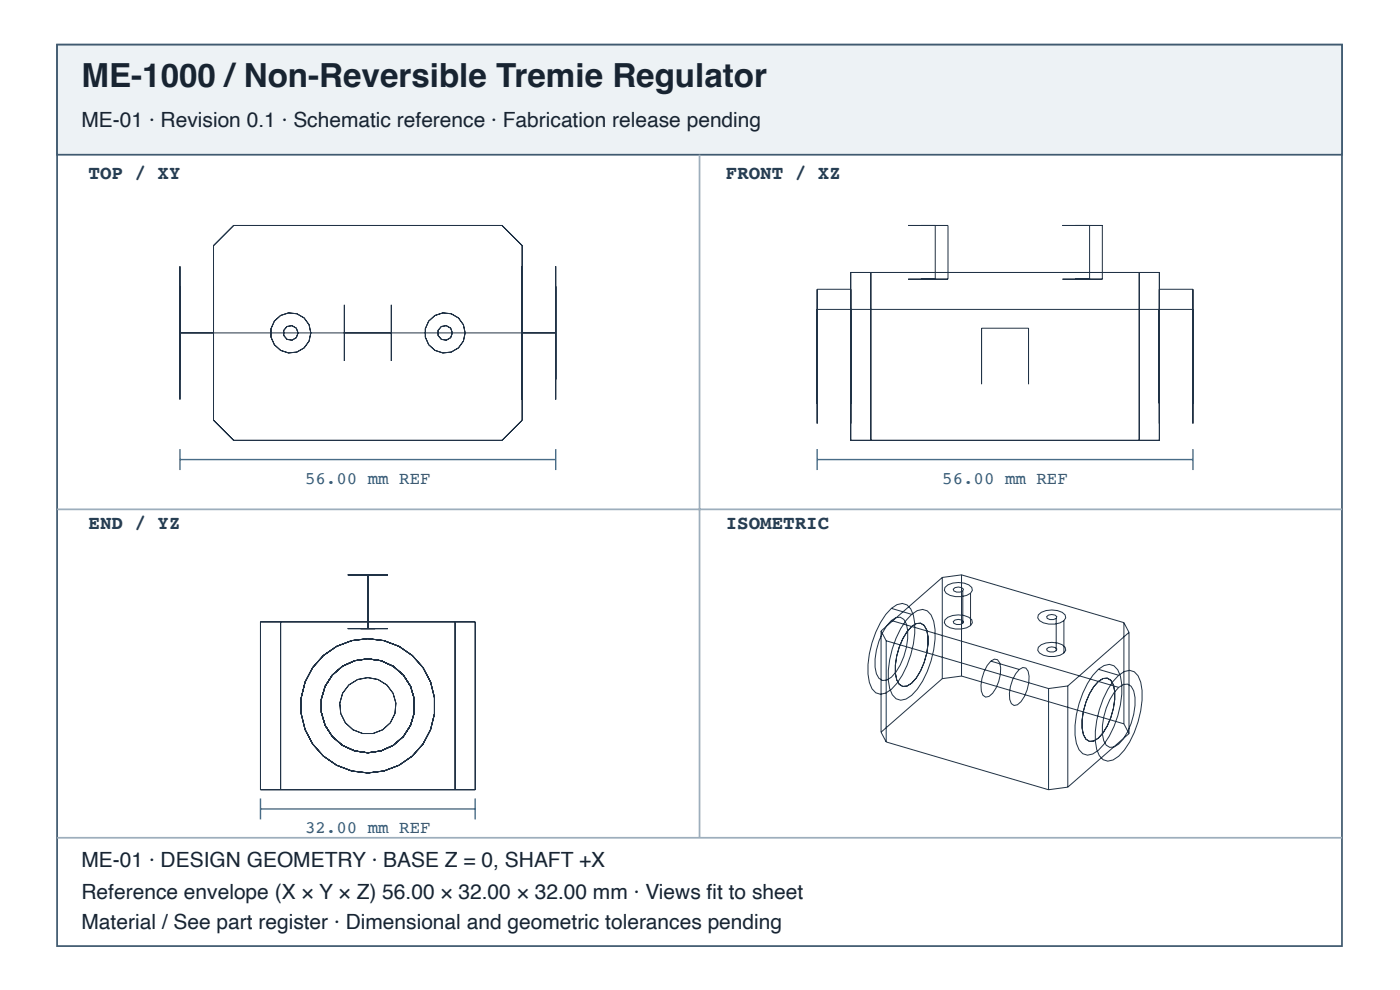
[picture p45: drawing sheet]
<svg xmlns="http://www.w3.org/2000/svg" width="297mm" height="210mm" viewBox="0 0 297 210" stroke-linecap="round" stroke-linejoin="round" font-family="sans-serif">
<defs><g id="words">
<text font-size="7" fill="#182431" x="17.3" y="18.4">ME-1000 /Non-Reversible Tremie Regulator</text>
<g font-size="4.4" fill="#182431">
<text x="17.3" y="26.9">ME-01 · Revision 0.1 · Schematic reference · Fabrication release pending</text>
<text x="17.3" y="183.9">ME-01 · DESIGN GEOMETRY · BASE Z = 0, SHAFT +X</text>
<text x="17.3" y="190.6">Reference envelope (X × Y × Z) 56.00 × 32.00 × 32.00 mm · Views fi t to sheet</text>
<text x="17.3" y="196.9">Material / See part register · Dimensional and geometric tolerances pending</text>
</g>
<g font-size="4.1" fill="#263d52">
<text x="18.8" y="38">TOP / XY</text>
<text x="154" y="38">FRONT / XZ</text>
<text x="18.8" y="112.1">END / YZ</text>
<text x="154" y="112.1">ISOMETRIC</text>
</g>
<g font-size="3.7" fill="#335b78">
<text x="64.7" y="102.6">56.00 mm REF</text>
<text x="199.9" y="102.6">56.00 mm REF</text>
<text x="64.7" y="176.7">32.00 mm REF</text>
</g>
</g></defs>
<path d="M12.1 9.5h272.6v191.1h-272.6z" fill="none" stroke="#405a70" stroke-width=".37"/>
<path d="M12.1 9.5h272.6v23.3h-272.6z" fill="#edf2f5"/>
<path d="M12.1 9.5h272.6v23.3h-272.6z" fill="none" stroke="#405a70" stroke-width=".37"/>
<path d="M148.4 32.8v144.8M12.1 108h272.6M12.1 177.6h272.6" fill="none" stroke="#9daebc" stroke-width=".37"/>
<g fill="none" stroke="#203246" stroke-width=".21">
<path d="M38.2 56.4v28.3zM45.3 56.4v28.3zM45.3 52.1l4.3-4.3h56.9l4.3 4.3v37l-4.3 4.3h-56.9l-4.3-4.3zM110.8 56.4v28.3zM117.9 56.4v28.3zM180.5 57.8h65.5v35.6h-65.5zM184.7 57.8v35.6M192.7 47.8h8.4zM192.7 59.2h8.4zM195.4 47.8h3zM195.4 59.2h3zM198.4 47.8v11.4"/>
<path d="M201.1 47.8v11.4M225.4 47.8h8.5zM225.4 59.2h8.5zM228.1 47.8h3.1zM228.1 59.2h3.1zM231.2 47.8v11.4M233.9 47.8v11.4M241.7 57.8v35.6M38.2 60.7v19.7zM38.2 70.6h79.7M45.3 60.7v19.7zM73.1 64.6v11.9z"/>
<path d="M83 64.6v11.9zM110.8 60.7v19.7zM117.9 60.7v19.7zM173.4 61.3v28.5zM173.4 65.6v19.9zM173.4 65.6h79.7M173.4 61.3h7.1M180.5 65.6v19.9zM180.5 61.3v28.5zM208.2 69.6v11.8zM208.2 69.6h10M218.2 69.6v11.8z"/>
<path d="M246 65.6v19.9zM246 61.3v28.5zM246 61.3h7.1M253.1 61.3v28.5zM253.1 65.6v19.9zM55.3 131.8h45.5v35.6h-45.5zM59.5 131.8v35.6M73.8 121.9h8.5zM73.8 133.3h8.5zM76.5 121.9h3.1zM76.5 133.3h3.1zM78 121.9v11.4"/>
<path d="M96.5 131.8v35.6M186.9 133.8v21.4M186.9 133.8l1.1 2M188 135.8v21.5M188 135.8l34.5 10.2M189.1 129l1.2-.8 1.1-.3 1 .3 .8 .9a11.4 11.4 0 0 1 .6 7.4 18.6 18.6 0 0 1-4.7 9.6l-1.2 .8-1.1 .3-1-.3-.8-.9a11.4 11.4 0 0 1-.6-7.4 18.6 18.6 0 0 1 4.7-9.6zM189.1 131.6l1-.7h.9l.7 .4a7.5 7.5 0 0 1 .6 6 12.3 12.3 0 0 1-3.2 6.3l-1 .6-.9 .1-.7-.5a7.5 7.5 0 0 1-.6-6 12.3 12.3 0 0 1 3.2-6.2zM189.1 129l4.3 1.2M189.1 131.6l4.3 1.2M193.4 132.8l1-.6 .9-.1 .8 .5a7.5 7.5 0 0 1 .5 5.9 12.3 12.3 0 0 1-3.2 6.3l-1 .7h-.9l-.7-.4a7.5 7.5 0 0 1-.6-6 12.3 12.3 0 0 1 3.2-6.3zM193.4 130.2l1.2-.7 1.1-.3 1 .3 .8 .9a11.4 11.4 0 0 1 .6 7.4 18.6 18.6 0 0 1-4.7 9.6l-1.2 .8-1.1 .3-1-.4-.8-.8a11.4 11.4 0 0 1-.6-7.4 18.6 18.6 0 0 1 4.7-9.7zM193.4 132.8l39.6 11.7"/>
<path d="M199.9 122.4v21.5M199.9 122.4l-13 11.4M200.5 124.5a4.4 4.4 0 0 1 5.7 0l.1 .7a3.3 3.3 0 0 1-3.6 1.3l-1.1-.3-.9-.4-.4-.6zM200.5 131.4a4.4 4.4 0 0 1 5.7 0l.1 .6a3.3 3.3 0 0 1-3.6 1.4l-1.1-.3-.9-.5-.4-.6zM202.2 124.9a1.5 1.5 0 0 1 2.2 0l-.1 .4-.6 .2h-.8l-.5-.2zM202.2 131.8a1.5 1.5 0 0 1 2.2 0l-.1 .4-.6 .2h-.8l-.5-.3zM204 121.9l34.4 10.1M204 121.9l-4.1 .5M204 121.9v21.4M204.3 125.3v6.9M205.9 125.8v6.8M220.3 130.4a4.4 4.4 0 0 1 5.7 0l.1 .6a3.3 3.3 0 0 1-3.6 1.3l-1.1-.2-.9-.5-.3-.6z"/>
<path d="M220.3 137.2a4.4 4.4 0 0 1 5.7 0l.1 .7a3.3 3.3 0 0 1-3.6 1.3l-1.1-.3-.9-.4-.3-.6zM222 130.7a1.5 1.5 0 0 1 2.2 0l-.1 .4-.6 .3h-.8l-.5-.3zM222 137.6a1.5 1.5 0 0 1 2.2 0l-.1 .4-.6 .2h-.8l-.5-.2zM224.1 131.1v6.9M225.7 131.6v6.9M238.4 132l1.1 2.1M238.4 132v21.5M239.5 134.1l-13 11.3M239.5 134.1v21.4M186.9 155.2l1.1 2.1M188 157.3l34.5 10.1M199.9 143.9l-13 11.3"/>
<path d="M204 143.3l34.4 10.2M204 143.3l-4.1 .6M210.2 140.2l.8-.5 .6 .2 .5 .6a7.5 7.5 0 0 1-2.3 7.1l-.7 .2-.6-.4a6.7 6.7 0 0 1 .9-6.3zM210.2 140.2l6 1.7M216.2 141.9l.8-.4 .6 .1a4.7 4.7 0 0 1 .3 4.6l-.6 1.4-.7 1.1-.8 .7-.7 .2-.5-.4a6.7 6.7 0 0 1 .9-6.4zM222.5 146v21.4M226.5 145.4l-4 .6M226.5 145.4v21.5M233 144.5l1-.6 .9-.1 .8 .4a7.5 7.5 0 0 1 .5 6 12.3 12.3 0 0 1-3.2 6.3l-1 .6-.9 .1-.7-.5a7.5 7.5 0 0 1-.6-5.9 12.3 12.3 0 0 1 3.2-6.3zM233 141.9l1.2-.8 1.1-.2 1 .3 .8 .8a11.4 11.4 0 0 1 .6 7.4 18.6 18.6 0 0 1-4.7 9.7l-1.2 .8-1.1 .2-1-.3-.8-.9a11.4 11.4 0 0 1-.5-7.4 18.6 18.6 0 0 1 4.6-9.6zM233 141.9l4.3 1.3M233 144.5l4.3 1.2"/>
<path d="M237.3 143.2l1.2-.8 1.2-.3 .9 .3 .8 .9a11.4 11.4 0 0 1 .6 7.4 18.6 18.6 0 0 1-4.7 9.6l-1.2 .8-1.1 .3-1-.3-.8-.9a11.4 11.4 0 0 1-.5-7.4 18.6 18.6 0 0 1 4.6-9.6zM237.3 145.7l1-.6 .9-.1 .8 .5a7.5 7.5 0 0 1 .5 6 12.3 12.3 0 0 1-3.2 6.3l-1 .6-.9 .1-.7-.5a7.5 7.5 0 0 1-.5-6 12.3 12.3 0 0 1 3.1-6.3zM238.4 153.5l1.1 2M239.5 155.5l-13 11.4M226.5 166.9l-4 .5"/>
<circle cx="61.7" cy="70.6" r="1.57"/>
<circle cx="61.7" cy="70.6" r="4.3"/>
<circle cx="94.4" cy="70.6" r="1.57"/>
<circle cx="94.4" cy="70.6" r="4.3"/>
<circle cx="78" cy="149.6" r="6"/>
<circle cx="78" cy="149.6" r="10"/>
<circle cx="78" cy="149.6" r="14.2"/>
</g>
<path d="M38.2 95.2v4.5M38.2 97.4h79.7M117.9 95.2v4.5M173.4 97.4h79.7M173.4 95.2v4.5M253.1 95.2v4.5M55.3 169.3v4.4M55.3 171.5h45.5M100.8 169.3v4.4" fill="none" stroke="#466b86" stroke-width=".3"/>
<use href="#words"/>
</svg>
